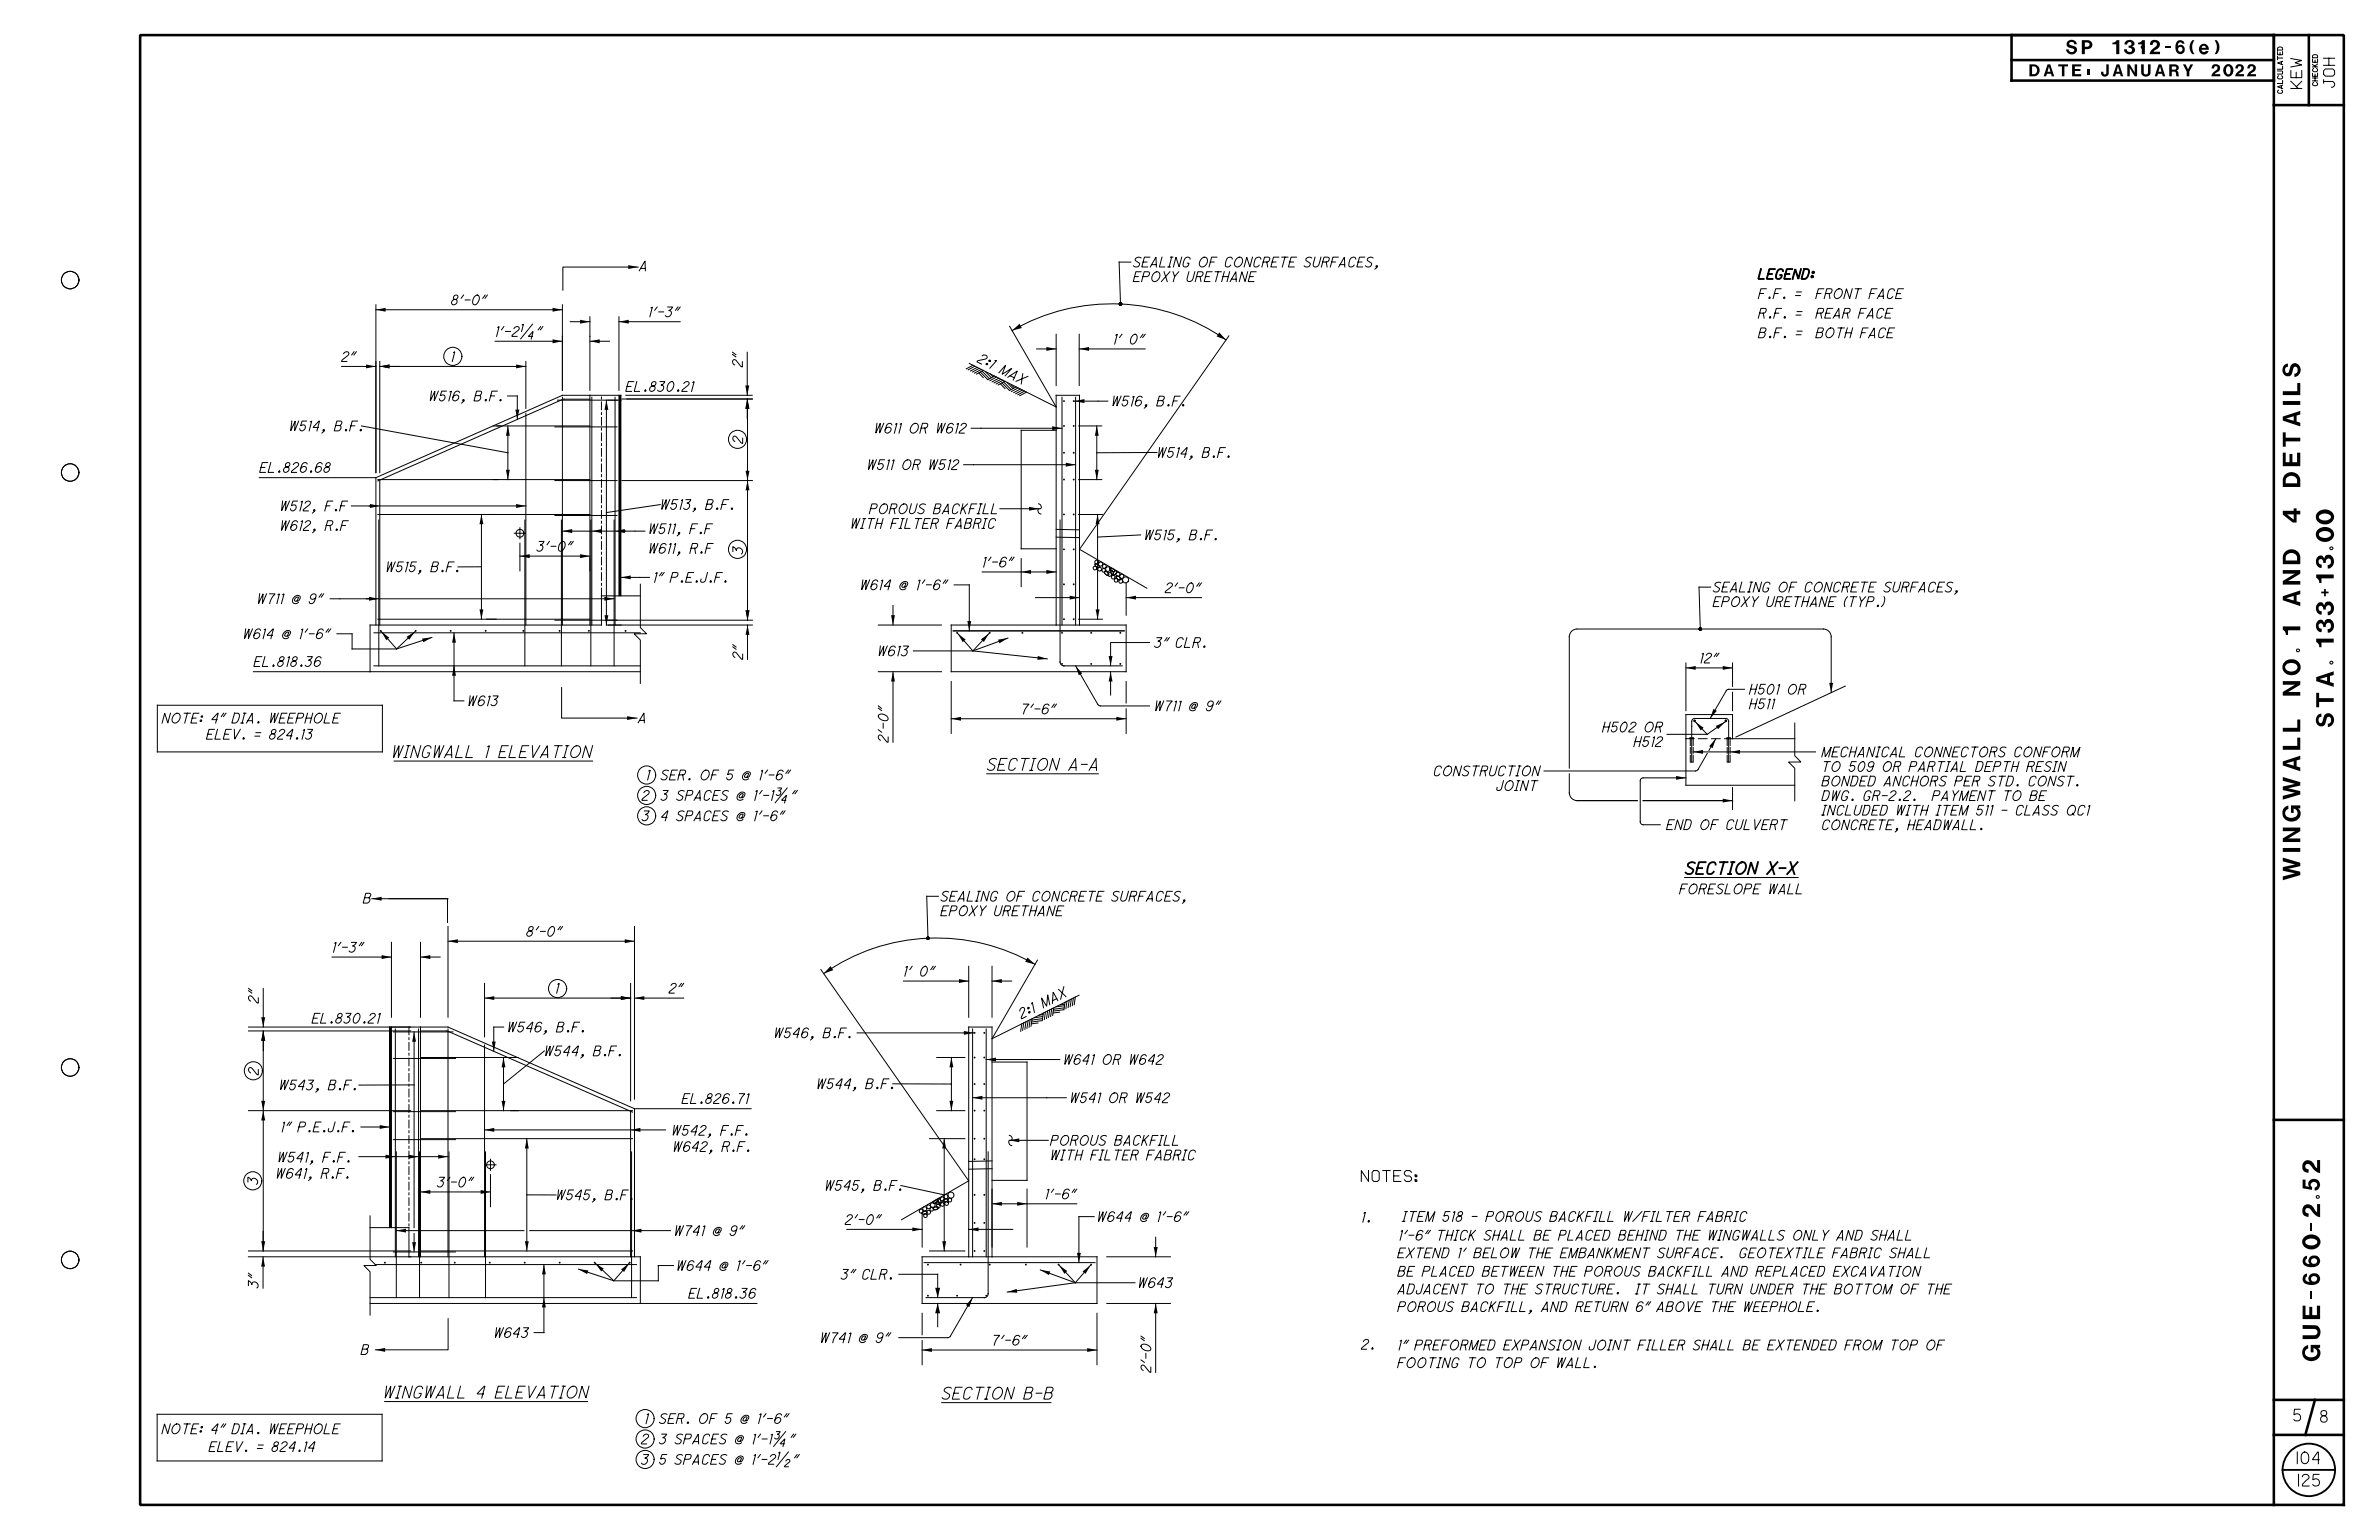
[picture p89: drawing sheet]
<svg xmlns="http://www.w3.org/2000/svg" width="864mm" height="559mm" viewBox="0 0 864 559" stroke-linecap="round" stroke-linejoin="round" font-family="sans-serif">
<defs><g id="words">
<g font-size="6.3">
<text x="847.2" y="242.2" transform="rotate(-90 847.2 242.2)">133+13.00</text>
<text x="835" y="336" transform="rotate(-90 835 336)">WINGWALL NO. 1 AND 4 DETAILS</text>
<text x="842.2" y="496.9" transform="rotate(-90 842.2 496.9)">GUE-660-2.52</text>
</g>
<g font-size="4.3">
<text x="736.7" y="27.7">DATE: JANUARY 2022</text>
<text x="140.7" y="274.9">WINGWALL 1 ELEVATION</text>
<text x="357" y="279.5">SECTION A-A</text>
<text x="610.5" y="317.2">SECTION X-X</text>
<text x="137.7" y="507.3">WINGWALL 4 ELEVATION</text>
<text x="340.6" y="507.7">SECTION B-B</text>
</g>
<g font-size="4.2">
<text x="832.7" y="515.6">5</text>
<text x="842.4" y="516">8</text>
<text x="833.9" y="531.1">104</text>
<text x="834.4" y="539.2">125</text>
</g>
<g font-size="4">
<text x="835.6" y="32.1" transform="rotate(-90 835.6 32.1)">KEW</text>
<text x="847.5" y="31.6" transform="rotate(-90 847.5 31.6)">JOH</text>
<text x="494.2" y="428.7">NOTES:</text>
</g>
<g font-size="3.6">
<text x="232.1" y="98.2">A</text>
<text x="411.4" y="96.9">SEALING OF CONCRETE SURFACES,</text>
<text x="638.3" y="101.2">LEGEND:</text>
<text x="411.4" y="102.2">EPOXY URETHANE</text>
<text x="163.7" y="110.6">8'-0&quot;</text>
<text x="638.3" y="108.3">F.F. =</text>
<text x="659.1" y="108.3">FRONT FACE</text>
<text x="235.4" y="114.9">1'-3&quot;</text>
<text x="638.3" y="115.4">R.F. =</text>
<text x="659.1" y="115.4">REAR FACE</text>
<text x="179.7" y="122.1">1'-2¼&quot;</text>
<text x="404.1" y="124.8">1' 0&quot;</text>
<text x="638.3" y="122.6">B.F. =</text>
<text x="659.1" y="122.6">BOTH FACE</text>
<text x="124" y="131.2">2&quot;</text>
<text x="163.6" y="131.2">1</text>
<text x="354.6" y="131.3" transform="rotate(27 354.6 131.3)">2 : 1 MA X</text>
<text x="269.5" y="133.2" transform="rotate(-90 269.5 133.2)">2&quot;</text>
<text x="227.2" y="142">EL.830.21</text>
<text x="155.7" y="145.5">W516, B.F.</text>
<text x="403.5" y="147.3">W516, B.F.</text>
<text x="105" y="156.3">W514, B.F.</text>
<text x="269.6" y="160.9" transform="rotate(-90 269.6 160.9)">2</text>
<text x="317.4" y="157.2">W611 OR W612</text>
<text x="420" y="166">W514, B.F.</text>
<text x="94.3" y="171.4">EL.826.68</text>
<text x="314.7" y="170.4">W511 OR W512</text>
<text x="101.7" y="185.4">W512, F.F</text>
<text x="239.7" y="184.9">W513, B.F.</text>
<text x="308.7" y="191.7">WITH FILTER FABRIC</text>
<text x="315.5" y="186.4">POROUS BACKFILL</text>
<text x="101.7" y="192.5">W612, R.F</text>
<text x="235.4" y="193.6">W511, F.F</text>
<text x="415.4" y="195.9">W515, B.F.</text>
<text x="194.8" y="200">3'-0&quot;</text>
<text x="235.4" y="200.8">W611, R.F</text>
<text x="269.6" y="201.1" transform="rotate(-90 269.6 201.1)">3</text>
<text x="140" y="207.5">W515, B.F.</text>
<text x="356.5" y="205.7">1'-6&quot;</text>
<text x="237.1" y="211.3">1&quot; P.E.J.F.</text>
<text x="312.3" y="214">W614 @ 1'-6&quot;</text>
<text x="422.9" y="215.1">2'-0&quot;</text>
<text x="621.8" y="214.8">SEALING OF CONCRETE SURFACES,</text>
<text x="93.3" y="219">W711 @ 9&quot;</text>
<text x="621.8" y="220.1">EPOXY URETHANE (TYP.)</text>
<text x="88.2" y="231.8">W614 @ 1'-6&quot;</text>
<text x="269.6" y="239.3" transform="rotate(-90 269.6 239.3)">2&quot;</text>
<text x="318.6" y="238">W613</text>
<text x="419" y="234.9">3&quot; CLR.</text>
<text x="92.2" y="241.8">EL.818.36</text>
<text x="617" y="240.6">12&quot;</text>
<text x="635" y="251.9">H501 OR</text>
<text x="169.7" y="256.1">W613</text>
<text x="419" y="257.9">W711 @ 9&quot;</text>
<text x="635" y="257.2">H511</text>
<text x="58.8" y="262.4">NOTE: 4&quot; DIA. WEEPHOLE</text>
<text x="231.7" y="262.3">A</text>
<text x="370.6" y="259">7'-6&quot;</text>
<text x="70.5" y="268.2">ELEV. = 824.13</text>
<text x="322.4" y="269.3" transform="rotate(-90 322.4 269.3)">2'-0&quot;</text>
<text x="581.7" y="265.6">H502 OR</text>
<text x="593.1" y="270.9">H512</text>
<text x="661.3" y="274.6">MECHANICAL CONNECTORS CONFORM</text>
<text x="520.4" y="281.5">CONSTRUCTION</text>
<text x="661.3" y="279.9">TO 509 OR PARTIAL DEPTH RESIN</text>
<text x="234.6" y="283">1SER. OF 5 @ 1'-6&quot;</text>
<text x="543.2" y="286.9">JOINT</text>
<text x="661.3" y="285.2">BONDED ANCHORS PER STD. CONST.</text>
<text x="233" y="290.4">2</text>
<text x="237.8" y="290.4">3 SPACES @ 1'-1¾&quot;</text>
<text x="661.3" y="290.5">DWG. GR-2.2.</text>
<text x="698.7" y="290.5">PAYMENT TO BE</text>
<text x="233" y="297.8">3</text>
<text x="237.9" y="297.8">4 SPACES @ 1'-6&quot;</text>
<text x="661.3" y="295.8">INCLUDED WITH ITEM 511 - CLASS QC1</text>
<text x="604.9" y="301">END OF CULVERT</text>
<text x="661.3" y="301.1">CONCRETE, HEADWALL.</text>
<text x="131.8" y="327.7">B</text>
<text x="341.5" y="327">SEALING OF CONCRETE SURFACES,</text>
<text x="609.7" y="324.3">FORESLOPE WALL</text>
<text x="341.5" y="332.3">EPOXY URETHANE</text>
<text x="191" y="339.7">8'-0&quot;</text>
<text x="120.5" y="345.5">1'-3&quot;</text>
<text x="327.9" y="354.2">1' 0&quot;</text>
<text x="93.8" y="364" transform="rotate(-90 93.8 364)">2&quot;</text>
<text x="201.5" y="360.4">1</text>
<text x="242.8" y="360.4">2&quot;</text>
<text x="113.2" y="371.3">EL.830.21</text>
<text x="370.8" y="369.7" transform="rotate(-27 370.8 369.7)">2 : 1 MA X</text>
<text x="184.1" y="374.5">W546, B.F.</text>
<text x="280.9" y="376.6">W546, B.F.</text>
<text x="197.6" y="383.1">W544, B.F.</text>
<text x="386" y="386.2">W641 OR W642</text>
<text x="93.8" y="390" transform="rotate(-90 93.8 390)">2</text>
<text x="101.3" y="395.5">W543, B.F.</text>
<text x="296.4" y="395">W544, B.F.</text>
<text x="247.5" y="400.4">EL.826.71</text>
<text x="388.4" y="400.1">W541 OR W542</text>
<text x="101.9" y="410.7">1&quot; P.E.J.F.</text>
<text x="243.9" y="411.9">W542, F.F.</text>
<text x="244.2" y="417.8">W642, R.F.</text>
<text x="381.3" y="415.6">POROUS BACKFILL</text>
<text x="100.8" y="421.7">W541, F.F.</text>
<text x="381.3" y="420.9">WITH FILTER FABRIC</text>
<text x="93.5" y="429.8" transform="rotate(-90 93.5 429.8)">3</text>
<text x="100.1" y="427.6">W641, R.F.</text>
<text x="158.7" y="430.7">3'-0&quot;</text>
<text x="299.4" y="431.9">W545, B.F.</text>
<text x="201.8" y="435.4">W545, B.F.</text>
<text x="379.3" y="435">1'-6&quot;</text>
<text x="398.3" y="443.2">W644 @ 1'-6&quot;</text>
<text x="494.2" y="443.4">1.</text>
<text x="509.1" y="443.2">ITEM 518 - POROUS BACKFILL W/FILTER FABRIC</text>
<text x="244.7" y="448.3">W741 @ 9&quot;</text>
<text x="306.8" y="444.3">2'-0&quot;</text>
<text x="501.7" y="450">1'-6&quot; THICK SHALL BE PLACED BEHIND THE WINGWALLS ONLY AND SHALL</text>
<text x="245.6" y="461">W644 @ 1'-6&quot;</text>
<text x="507.3" y="456.4">EXTEND 1' BELOW THE EMBANKMENT SURFACE.</text>
<text x="631.6" y="456.4">GEOTEXTILE FABRIC SHALL</text>
<text x="93.7" y="467.4" transform="rotate(-90 93.7 467.4)">3&quot;</text>
<text x="305.2" y="464.2">3&quot; CLR.</text>
<text x="413.1" y="467.2">W643</text>
<text x="507.4" y="463.1">BE PLACED BETWEEN THE POROUS BACKFILL AND REPLACED EXCAVATION</text>
<text x="250" y="471.1">EL.818.36</text>
<text x="507.4" y="469.5">ADJACENT TO THE STRUCTURE.</text>
<text x="592.8" y="469.5">IT SHALL TURN UNDER THE BOTTOM OF THE</text>
<text x="507.4" y="475.9">POROUS BACKFILL, AND RETURN 6&quot; ABOVE THE WEEPHOLE.</text>
<text x="179.3" y="485.3">W643</text>
<text x="131" y="491.5">B</text>
<text x="297.7" y="487.2">W741 @ 9&quot;</text>
<text x="360" y="488.1">7'-6&quot;</text>
<text x="494.2" y="489.6">2.</text>
<text x="507.3" y="489.8">1&quot; PREFORMED EXPANSION JOINT FILLER SHALL BE EXTENDED FROM TOP OF</text>
<text x="417.8" y="498" transform="rotate(-90 417.8 498)">2'-0&quot;</text>
<text x="507.3" y="496.3">FOOTING TO TOP OF WALL.</text>
<text x="58.8" y="520.2">NOTE: 4&quot; DIA. WEEPHOLE</text>
<text x="234" y="516.5">1SER. OF 5 @ 1'-6&quot;</text>
<text x="71.4" y="526.7">ELEV. = 824.14</text>
<text x="232.8" y="523.9">2</text>
<text x="237.3" y="523.9">3 SPACES @ 1'-1¾&quot;</text>
<text x="232.8" y="531.3">3</text>
<text x="237.4" y="531.3">5 SPACES @ 1'-2½&quot;</text>
</g>
<g font-size="1.8">
<text x="828.6" y="33.9" transform="rotate(-90 828.6 33.9)">CALCULATED</text>
<text x="841.3" y="31.1" transform="rotate(-90 841.3 31.1)">CHECKED</text>
</g>
</g></defs>
<g fill="none" stroke="#000" stroke-width=".36">
<path d="M231.6 96.9h-27.3v8.4M410.5 95.1h-4.2l.5 15.2M136.5 110.6v60.9M136.5 112.4h67.7M189.5 117.9l.5-.3-.7 2.7M193.3 117.6l-4.3 5.3M204.2 110.6v31M207 116.7h7.1M214.1 114.9v26.7M224.7 114.9v26.7M224.7 116.7h22.2M366.5 118.4l16.9 29.3-31.5-15.8"/>
<path d="M367.4 119.9a72.3 72.3 0 0 1 77.7 3.4M124 133h12.5M137.9 131.2v40.3M137.9 133h53M179.7 123.8h24.5M190.9 131.2v17M193.3 122.1h-1.5l1.7-1.8-.7 2.7M214.1 123.8h7.2M271.3 127.8v15.6M353.2 132.5l-2.4 1.3M353.9 132.9l-2.4 1.3M354.7 133.3l-2.4 1.3"/>
<path d="M355.5 133.7l-2.5 1.3M363.7 138.9l2.7 2.7M376.3 126.6h7.1M383.4 121.3v18.6M391.8 121.3v18.6M391.8 126.6h23.9M446.1 121.9l-54.2 77.4 24.4 14.1M131.2 154.6l53.2 9.7M179 154.6h35.1M184.3 143.7h3.5v8.5M184.4 154.6v19.4M190.9 150v76.8"/>
<path d="M201.4 154.9h22.6M202.4 145.2h23.1M204.2 144.1v82.7M214.1 144.9l-9.9 .1-67 29.5M214.1 143.4v83.4M214.8 144.1v82.7M220.1 145.2v81.6h53M223.3 144.1v82.7M224.7 143.4v72.8M225.8 144.8h47.3M227.2 143.4h45.8M271.3 144.8v7.1"/>
<path d="M271.4 144.8v80.2M352.6 155.4h32.9M368.9 140.4l-2.4 1.3M369.6 140.8l-2.4 1.3M370.4 141.1l-2.4 1.4M371.2 141.5l-2.5 1.4M371.9 141.9l-2.4 1.4M372.6 142.3l-2.4 1.3M383.4 156.1h-12.7v43h12.7M385.5 144.1v82.7M390.1 145.6h12.1M390.5 144.1v82.7"/>
<path d="M391.5 154.6h8.4M398.1 154.6v19.4M94.1 173.3h42.4M136.5 173.3v53.5M136.5 173.3l67.7-29.9h21.2v72.8M137.2 174h76.9M137.9 174v52.8M201.4 174.4h22.6M225.8 174.4h47.3M349.8 168.6h40.7M391.5 174h8.4M420 164.2l-21.9 .1"/>
<path d="M127.6 183.6h63.3M134 183.7h2.5M137.2 186.7h76.9M137.5 188.7v52.9M174.8 186.7v38M186.7 193.5h4.1M188.7 191.5v4M188.7 197.1v10.1M190.5 188.7v52.9M201.4 187h22.6M203.8 188.7v52.9M204.2 192.7h29.9"/>
<path d="M214.5 188.7v52.9M222.9 188.7v52.9M239.7 183.1l-19.6 2.9M363 184.6h14.1M377 182.8a1 1 0 0 1 1 1.1 1 1 0 0 1-1.1 .9 1.26 1.26 0 0 0 1 1.7M383.4 192.1l8.5 .2M383.4 194.9l8.5 .2M384.8 188.7v51.5M391.5 186.7h8.7M398.4 186.7v38M414.1 194.1l-15.7 .8M119.8 217.3h103.1"/>
<path d="M174.8 205.7h-8.6M188.7 201.8h25.4M225.4 209.5h10.4M232.4 212v15.7l2.3 2.3h-4.5l2.2 2.2v15.8M232.4 216.2h-14.1v10.6h-84v16.9M324.2 219.7v7.1M346.4 212.2h5.5v16.7M356.6 207.5h26.8M370.7 202.7v10.2M375.9 216.9h16M397.6 204.6a1.01 1.01 0 0 1 1 .3 1.01 1.01 0 0 1 .2 1.1l-1-.5zM401 207.4a.99 .99 0 0 1 1.1 .3 .99 .99 0 0 1 .1 1.1l-.8-.4z"/>
<path d="M402.9 206.3a1.16 1.16 0 0 1 1.6 1.1l-1-.2zM403.3 207a.94 .94 0 0 1 .6 1.5l-.6-.6zM404.6 207.3l.4-.2a.85 .85 0 0 1 .3 .9 .85 .85 0 0 1-.8 .6l-.4-.1v-.3zM405.2 209a1.02 1.02 0 0 1 1.1 .3 1.02 1.02 0 0 1 .2 1.1l-1-.5zM408.8 211.5v11.7M408.8 216.9h27.3M621 213h-4.2l.4 15.2M135.7 229.6h96.7M137.2 224.7h76.9M138.4 229.2l5.6 6.3 12.8-4.2M150.7 229.2l-6.7 6.3h-16.2v-5.5h-5.5M164.8 229.6v24.7h3.6"/>
<path d="M201.4 225h71.7M271.4 226.8v12.5M318.8 226.8h23M331.5 236.2h21.7M345.3 226.8h63.5v16.9h-63.5zM346 228.9h62.1M347.7 229.9l5.5 6.3M353.2 236.2l27 2.9M359 229.9l-5.8 6.3M365.9 231.5l-12.7 4.7M383.4 226.8v-83.4h8.5v83.4M391.5 224.7h8.7"/>
<path d="M417.3 233.2h-14.1v8.4M57.1 255.9h81.7v16.9h-81.7zM92 243.7h140.4M135.7 241.6h96.7M203.9 249.5v11.1h27.3M318.8 243.7h23M324.2 243.7v25.6M345.3 247.3v18.8M384.8 240.2l.3 .8 .9 .6h21.4M384.8 240.2h.1M390.5 241.6l8.4 14.4 18.4 .2M403.2 243.7v8.5"/>
<path d="M408.8 247.3v7.8M408.8 257.2v8.9M612 240.6v17.3M612 242.4h16.9M628.9 240.6v8.5M628.9 251.2v6.7M633.3 250.1h-5.7l-.8 .3-6 10.3M664.7 251.3v-20.2a2.83 2.83 0 0 0-2.8-2.9h-89.4a2.83 2.83 0 0 0-2.8 2.9v47.6M669.9 249l-39.7 18.4M143.1 276.2h72M345.3 260.8h63.5M605.2 266.5h14.5"/>
<path d="M612 268h2.9M613.4 268v-.3h1.4v.3M613.6 268v2.5M613.6 271.2v2.1M613.6 274v2.5M613.8 276.5h.7M614.1 263.5h.1M614.1 276.5v-14.7l.3-.8 .6-.3h11.6l.6 .3 .3 .6v14.9M614.6 268v2.5M614.6 271.2v2.1M614.6 274v2.5M614.6 272.8h44.5"/>
<path d="M615.5 262l4.2 4.5M616.5 268h3.2M619.8 273.4l-3.4 5.8-.9 .6h-55M621.3 268h3.2M622.9 268l-2.5 4.3M626 268h25.5M626.2 262l-6.5 4.5M626.8 268v-.3h1.4v.3M627 268v2.5M627 271.2v2.1M627 274v2.5M627.2 276.5h.7"/>
<path d="M628.1 268v2.5M628.1 271.2v2.1M628.1 274v2.5M628.9 268v-8.7h-16.9v25.6h39.5M651.5 262.4v11.8l2.3 2.3h-4.5l2.2 2.3v11.8M282.4 285.9h1.4l-.3 .6-.8 .4a.88 .88 0 0 1 .7 1.2 .88 .88 0 0 1-1.3 .5l-.3-.3M285.3 290.4h-1.5l1.7-1.8-.7 2.7M285.8 285.9l-4.4 5.4M358.2 280.8h40.5M569.7 280.8v6.9a2.89 2.89 0 0 0 2.8 2.8h21.9M596.5 290.5h32.4M612 282.3h-15.5l-.9 .4-.2 .6 .1 15.2 .3 .6 .7 .2h6.2"/>
<path d="M628.9 285.8v7.9M611.5 318.4h41.2M135 326.1h27.5v8.6M141.3 326.1h21.3M162.6 336.2v32.9M230.3 336.2v62.5M340.6 325.2h-4.2l.5 15.2M95.6 358.7v14M120.5 347.3h21.6M142.1 341.9v27.2M152.6 347.3h7.2M152.6 341.9v27.2"/>
<path d="M162.6 341.5h67.7M175.9 356.8v19.4M228.9 356.8v42.7M298 351.8l53.6 76.7-24.4 14.1M327.9 356h23.7M351.6 350.6v18.5M360.1 350.6v18.5M360.1 356h7.1M375.7 349.9a71.5 71.5 0 0 0-76.7 3.4M376.6 348.4l-16.5 28.5 31.6-15.8M90.2 372.7h72.4l67.7 29.6M90.2 374.1h58.9"/>
<path d="M95.6 374.1v79.8M141.4 372.7v72.8M142.1 372.7v72.8M142.8 374.4h21.6M143.5 373.4v82.6M150.3 374.4v71.1M151.9 373.4v82.6M152.6 374.1l10 .1 67 29.3M152.6 372.7v83.3M162.6 373.4v82.6M175.9 379.2v76.8M175.9 362.2h53"/>
<path d="M182.8 372.7h-3.6v8.8M230.3 362.2h17.9M311.2 374.8h42.2M353.1 373.4v82.6M358 373.4v82.6M370.9 371.5l-.4 2.7M371.6 371.2l-.4 2.7M372.4 370.7l-.4 2.8M373.2 370.4l-.4 2.7M373.9 370l-.3 2.7M374.6 369.6l-.3 2.8M376.8 371.2l-2.4 .3"/>
<path d="M378.2 370.3l-3.7 .5M390.3 361.8l-.3 2.8M142.8 384.1h22.5M150.3 393.7h-20M152.6 383.7h35.5M182.8 383.7v19.3M197.6 381.4l-14.8 11.9M324.1 393.3h21.3M340 383.7h10.2M345.4 383.7v19.3M353.1 398.3h34M358 384.5h26.7"/>
<path d="M360.1 385.4h12.7v42.9h-12.7M90.2 403h58.9M130.3 419.7h32.3M131 408.9h10.4M142.8 413.5h22.5M142.8 403.4h22.5M143.9 418v52.9M152.3 418v52.9M152.6 413.2h77M152.6 403h77M163 418v52.9M175.9 410h65.7"/>
<path d="M176.2 418v52.9M191.2 413.2v40.7M228.9 403v53M229.3 418v52.9M230.3 402.3v53.7M230.3 402.3h42.4M337.4 413.2h12.8M340 403h10.2M342.8 413.2v40.7M358.7 418v51.6l-.5 .9-.9 .4M366.4 412a1 1 0 0 1 1 1 1 1 0 0 1-1.1 1 1.26 1.26 0 0 0 1 1.7M366.4 413.8h14.1"/>
<path d="M152.6 432.5h25.4M176 422.7h4.1M178 420.7v4M178 426.2v11.6M191.2 433.6h10.6M327 430.2l15.8 3.4M334.8 439.9l.6-.4a.61 .61 0 0 1 1.1 .3 .61 .61 0 0 1-.8 .7l-.5 .1a.39 .39 0 0 1-.5-.2 .39 .39 0 0 1 .1-.5zM338.9 438.3l.6-.4a.61 .61 0 0 1 1.1 .3 .61 .61 0 0 1-.8 .7l-.6 .1a.36 .36 0 0 1-.4-.3 .36 .36 0 0 1 .1-.4zM340.5 435.6v-.5a.85 .85 0 0 1 1 .2 .85 .85 0 0 1 .1 1l-.3 .3-.5-.4M340.5 435.6a1.05 1.05 0 0 0-1.1 .1 1.05 1.05 0 0 0-.5 1l.6-.1M340.5 435.6l.3 .6M340.5 435.6l-1 1"/>
<path d="M340.7 436.2l.5 .3a.98 .98 0 0 1-1.7 .1M340.7 436.2h-.9l-.3 .4M342.5 435.4l.6-.3a.61 .61 0 0 1 1 .2 .61 .61 0 0 1-.7 .8h-.6a.4 .4 0 0 1-.4-.2 .4 .4 0 0 1 .1-.5zM360.1 421.3l-8.5 .1M360.1 424.1l-8.5 .2M360.1 436.8h30.8M372.8 431.5v21M90.2 456h142.2v17M90.2 453.9h58.9M95.5 446.8v7.1M95.5 456v11.4M134.3 441.2v15.8l2.3 2.2h-4.5l2.2 2.3v15.7"/>
<path d="M134.3 445.5h14.1v10.5M136.2 458.9h94.8M142.8 454.3h22.5M143.9 446.5h46.3M150.3 447.6v6.7M152.6 453.9h77M192.3 446.5h51.1M197.4 458.9v24.7h-3.5M216.1 458.4l6.7 6.3h16.2v-5.5h5.5M228.4 458.4l-5.6 6.3-12.8-4.2M307.4 446.1h27.4M334.8 456h63.4v17h-63.4z"/>
<path d="M334.8 440.8v11.7M335.5 458.2h62M337.4 453.9h12.8M351.6 446.1h16M351.6 456v-83.3h8.5v83.3M384.5 459.1l5.8 6.4M395.9 459.1l-5.6 6.4M397.2 441.5h-5.5v16.7M401.8 456h23.1M419.5 448.9v7.1M134.3 470.9h96.7M134.3 473h140.5"/>
<path d="M162.7 478.5v11.3h-26.4M326.3 462.4h14.1v8.5M334.8 476.5v7.8M336.2 470.9h21.1M340.4 473v8.4M353.1 470.9l-8.5 14.3-18.3 .2M357.3 470.9h.1M377.6 460.8l12.7 4.7M390.3 465.5h21.7M390.3 465.5l-24.6 3.3M398.2 476.5v18.7M401.8 473h23.1"/>
<path d="M419.5 473v25M334.8 486.4v8.8M334.8 489.9h63.4M57 513.2h81.7v16.9h-81.7zM139.6 508.6h73.7M281.9 519.5h1.3l-.3 .5-.8 .5a.87 .87 0 0 1 .7 1.2 .87 .87 0 0 1-1.4 .3l-.2-.2M285.2 519.5l-4.4 5.3M341.8 509h39.7M282.7 527.2l.5-.3-.8 2.7M284.7 523.9h-1.5l1.7-1.7-.7 2.7M285.3 530.1a.66 .66 0 0 1 .9-.6 .66 .66 0 0 1 .3 1.1l-1.8 1.6h1.5M286.2 526.9l-4.4 5.3"/>
<circle cx="25.5" cy="101.6" r="3.2"/>
<circle cx="164.4" cy="129.3" r="3.3"/>
<circle cx="267.7" cy="159.4" r="3.3"/>
<circle cx="25.5" cy="171.5" r="3.2"/>
<circle cx="188.7" cy="193.5" r="1.41"/>
<circle cx="267.7" cy="199.3" r="3.3"/>
<circle cx="397.5" cy="206.1" r=".66"/>
<circle cx="398.2" cy="204" r=".74"/>
<circle cx="399.2" cy="206.5" r=".7"/>
<circle cx="399.5" cy="204.7" r=".77"/>
<circle cx="400.7" cy="207" r=".67"/>
<circle cx="400.9" cy="205.5" r=".71"/>
<circle cx="402.2" cy="206.5" r=".86"/>
<circle cx="402.8" cy="208.5" r=".7"/>
<circle cx="404.1" cy="209.4" r=".67"/>
<circle cx="405.2" cy="210.6" r=".67"/>
<circle cx="405.8" cy="208.4" r=".74"/>
<circle cx="406.8" cy="210.9" r=".7"/>
<circle cx="407.2" cy="209.1" r=".78"/>
<circle cx="408.6" cy="210.4" r="1.09"/>
<circle cx="234.7" cy="288.6" r="3.3"/>
<circle cx="234.7" cy="281.2" r="3.3"/>
<circle cx="234.7" cy="296" r="3.3"/>
<circle cx="202.4" cy="358.7" r="3.3"/>
<circle cx="25.5" cy="387.3" r="3.2"/>
<circle cx="92" cy="388.5" r="3.3"/>
<circle cx="91.7" cy="428.5" r="3.3"/>
<circle cx="178" cy="422.7" r="1.41"/>
<circle cx="334.4" cy="439.5" r=".74"/>
<circle cx="335.7" cy="438.6" r=".78"/>
<circle cx="337.1" cy="437.9" r=".71"/>
<circle cx="337.1" cy="439.9" r=".7"/>
<circle cx="338.2" cy="438.8" r=".66"/>
<circle cx="338.6" cy="437.2" r=".86"/>
<circle cx="340.6" cy="437.7" r=".7"/>
<circle cx="342.1" cy="435.1" r=".73"/>
<circle cx="342.1" cy="437" r=".67"/>
<circle cx="343.4" cy="434.2" r=".78"/>
<circle cx="343.6" cy="436.7" r=".67"/>
<circle cx="344.8" cy="435.5" r=".7"/>
<circle cx="345.2" cy="433.7" r="1.09"/>
<circle cx="25.5" cy="457.2" r="3.2"/>
<circle cx="335.9" cy="441.1" r=".65"/>
<circle cx="234.2" cy="514.7" r="3.3"/>
<circle cx="234.2" cy="522.2" r="3.3"/>
<circle cx="234.2" cy="529.6" r="3.3"/>
</g>
<path d="M50.9 12.7h799.9v533.4h-799.9zM838.1 12.7v25.4M730.2 21.8h95.2M825.4 29.2h-95.2v-16.5h95.2v533.4M825.4 38.1h25.4M825.4 406.4h25.4M825.4 508h25.4M840.4 508l-3.5 12.7M825.4 520.7h25.4" fill="none" stroke="#000" stroke-width=".93"/>
<g fill="none" stroke="#000" stroke-width=".68">
<path d="M828.6 533.4h19.1"/>
<circle cx="838.1" cy="533.4" r="9.5"/>
</g>
<g fill="#000">
<path d="M785.8 16.8h2.2v.6h-2.2zM228.1 96.2l3.5 .7-3.5 .7zM136.5 112.4l3.5-.7v1.4zM200.6 111.7l3.6 .7-3.6 .7zM210.6 116l3.5 .7-3.5 .7zM224.7 116.7l3.5-.7v1.4zM367.4 119.9l2.7-2.4 .8 1.5zM132.9 132.3l3.6 .7-3.6 .7zM137.9 133l3.5-.7v1.4zM187.4 132.3l3.5 .7-3.5 .7zM200.6 123.1l3.6 .7-3.6 .8zM214.1 123.8l3.6-.7v1.5z"/>
<path d="M270.5 139.9h1.5l-.7 3.5zM379.8 125.9l3.6 .7-3.6 .7zM391.8 126.6l3.5-.7v1.4zM442.6 120.6l2.5 2.7-3.5-1.2zM184.4 154.6l.7 3.5h-1.4zM187.1 148.6h1.4l-.7 3.6zM220.1 145.2l.7 3.5h-1.4zM224.7 143.4h.7v72.8h-.7zM271.3 144.8l.7 3.5h-1.5zM271.4 144.8l.7 3.5h-1.4zM382 154.7l3.5 .7-3.5 .7zM390.1 145.6l3.6-.8v1.5z"/>
<path d="M398.1 154.6l.8 3.5h-1.5zM183.7 170.5h1.4l-.7 3.5zM271.4 174.4l.7 3.5h-1.4zM270.7 170.8h1.4l-.7 3.6zM386.9 167.9l3.6 .7-3.6 .7zM397.4 170.5h1.5l-.8 3.5zM134.3 182.9l3.6 .7-3.6 .7zM174.8 186.7l.7 3.5h-1.4zM187.4 182.9l3.5 .7-3.5 .7zM204.2 192.7l3.5-.7v1.4zM214.8 192.7l3.6-.7v1.4zM223.3 192.7l3.5-.7v1.4z"/>
<path d="M373.6 183.9l3.5 .7-3.5 .7zM398.4 186.7l.7 3.5h-1.4zM133.9 216.6l3.6 .7-3.6 .7zM188.7 201.8l3.6-.7v1.4zM210.6 201.1l3.5 .7-3.5 .7zM219.4 216.6l3.5 .7-3.5 .7zM225.4 209.5l3.6-.7v1.4zM370.7 207.5l3.6-.7v1.4zM379.8 206.8l3.6 .7-3.6 .7zM388.3 216.1l3.6 .8-3.6 .7zM408.8 216.9l3.6-.8v1.5zM138.4 229.2l2.9 2.2-1.1 .9z"/>
<path d="M147.6 231.1l3.1-1.9-2.1 2.9zM153.2 231.7l3.6-.4-3.1 1.7zM164.8 229.6l.7 3.6h-1.4zM174.1 221.1h1.4l-.7 3.6zM219.4 223.2h1.4l-.7 3.6zM271.4 226.8l.7 3.6h-1.4zM270.7 221.5h1.4l-.7 3.5zM323.5 223.2h1.4l-.7 3.6zM347.7 229.9l2.9 2.2-1.1 .9zM351.2 225.4h1.4l-.7 3.5zM356.1 232l2.9-2.1-1.8 3zM362.3 232.1l3.6-.6-3.1 1.9z"/>
<path d="M376.7 238l3.5 1.1-3.6 .3zM397.7 221.1h1.4l-.7 3.6zM402.4 238.1h1.5l-.7 3.5zM164.8 241.6l.7 3.6h-1.4zM227.6 259.9l3.6 .7-3.6 .7zM324.2 243.7l.7 3.6h-1.4zM390.5 241.6l2.4 2.7-1.3 .7zM403.2 243.7l.7 3.6h-1.5zM612 242.4l3.6-.7v1.4zM622 257.2l1.2 .8-2.4 2.7zM625.4 241.7l3.5 .7-3.5 .7zM664 247.8h1.4l-.7 3.5z"/>
<path d="M345.3 260.8l3.6-.7v1.4zM405.2 260.1l3.6 .7-3.6 .7zM613.4 267.7h1.4v.3h-1.4zM615.5 262l2.9 2.1-1 .9zM614.6 272.8l3.6-.7v1.4zM622.9 268l-1.2 3.5-1.2-.7zM622.9 263.4l3.3-1.4-2.5 2.6zM626.8 267.7h1.4v.3h-1.4zM628.1 272.8l3.5-.7v1.4zM608.4 281.6l3.6 .7-3.6 .7zM625.4 289.8l3.5 .7-3.5 .7zM135 326.1l3.5-.7v1.4z"/>
<path d="M138.5 346.6l3.6 .7-3.6 .7zM152.6 347.3l3.6-.7v1.4zM162.6 341.5l3.6-.7v1.4zM226.8 340.8l3.5 .7-3.5 .7zM301.5 350.6l1 1.4-3.5 1.3zM348.1 355.2l3.5 .8-3.5 .7zM360.1 356l3.6-.8v1.5zM373 347.5l2.7 2.4-3.6-.9zM95.6 374.1l.7 3.5h-1.5zM94.8 369.1h1.5l-.7 3.6zM141.4 372.7h.7v72.8h-.7zM150.3 374.4l.7 3.6h-1.4z"/>
<path d="M175.9 362.2l3.5-.7v1.4zM178.5 377.9h1.5l-.8 3.6zM225.4 361.5l3.5 .7-3.5 .7zM230.3 362.2l3.6-.7v1.4zM349.9 374.1l3.5 .7-3.5 .7zM94.8 399.5h1.5l-.7 3.5zM182.8 383.7l.7 3.6h-1.4zM182.1 399.5h1.4l-.7 3.5zM345.4 383.7l.7 3.6h-1.4zM344.7 399.5h1.4l-.7 3.5zM353.1 398.3l3.5-.7v1.4zM358 384.5l3.6-.7v1.4z"/>
<path d="M95.6 403l.7 3.6h-1.5zM137.8 408.2l3.6 .7-3.6 .7zM139.9 419l3.6 .7-3.6 .7zM148.4 419l3.5 .7-3.5 .7zM159.1 419l3.5 .7-3.5 .7zM175.9 410l3.5-.7v1.4zM191.2 413.2l.7 3.5h-1.4zM228.9 410l3.6-.7v1.4zM342.8 413.2l.7 3.5h-1.4zM366.4 413.8l3.6-.7v1.4zM152.6 432.5l3.6-.7v1.4zM174.5 431.8l3.5 .7-3.5 .7z"/>
<path d="M360.1 436.8l3.6-.7v1.4zM369.3 436.1l3.5 .7-3.5 .7zM95.5 456l.7 3.6h-1.4zM94.8 450.4h1.5l-.7 3.5zM143.9 446.5l3.5-.7v1.5zM149.6 450.7h1.4l-.7 3.6zM190.5 450.4h1.4l-.7 3.5zM229.3 446.5l3.5-.7v1.5zM331.2 445.4l3.6 .7-3.6 .7zM342.1 450.4h1.4l-.7 3.5zM351.6 446.1l3.6-.7v1.4zM390.9 454.6h1.5l-.7 3.6z"/>
<path d="M418.8 452.5h1.5l-.8 3.5zM197.4 458.9l.8 3.5h-1.5zM197.4 470.9l.8 3.5h-1.5zM210 460.5l3.6 .5-.5 1.3zM216.1 458.4l3.1 1.9-1 1.1zM225.5 460.6l2.9-2.2-1.8 3.1zM340.4 473l.9 3.5h-1.8zM339.5 467.3h1.8l-.9 3.6zM353.1 470.9l-1.2 3.4-1.2-.7zM365.7 468.8l3.4-1.1 .2 1.4zM377.6 460.8l3.6 .6-.4 1.3zM384.5 459.1l2.9 2.1-1 1z"/>
<path d="M393 461.3l2.9-2.2-1.8 3.1zM419.5 473l.8 3.5h-1.5zM136.3 489.8l3.5-.7v1.4zM334.8 489.9l3.5-.7v1.4zM394.7 489.2l3.5 .7-3.5 .7z"/>
<path d="M750.6 15a2 2 0 0 1 3.3 1.1h-.9a.88 .88 0 0 0-.9-.9 .88 .88 0 0 0-.9 .9l1.4 .6a1.64 1.64 0 0 1 1.2 2.1 1.64 1.64 0 0 1-2.3 .9l-1-.6-.4-.6-.1-.5 1-.1a1.01 1.01 0 0 0 .9 1 1.01 1.01 0 0 0 1.1-.9l-2.1-.8-.6-.5-.1-1.1z" fill-rule="evenodd"/>
<path d="M755.7 14.6v5h1.1v-1.7a1.89 1.89 0 0 0 2.1-.4 1.89 1.89 0 0 0 .5-2l-1-.9zM756.8 15.4h1a.78 .78 0 0 1 .7 .8 .78 .78 0 0 1-.7 .8h-1z" fill-rule="evenodd"/>
<path d="M766.8 15.5a1.54 1.54 0 0 0 1.5-.9h1v5h-1.1v-3.5h-1.4z" fill-rule="evenodd"/>
<path d="M771.6 15.1a1.78 1.78 0 0 1 2.1-.6 1.78 1.78 0 0 1 1.1 1.8l-.8 .6a1.31 1.31 0 0 1 .9 1.8 2.1 2.1 0 0 1-2.2 1 2.1 2.1 0 0 1-1.7-1.8h1.1a.87 .87 0 0 0 1 1 .87 .87 0 0 0 .6-1.3l-1-.3v-.7a.78 .78 0 0 0 1-.5 .78 .78 0 0 0-.7-1 .78 .78 0 0 0-.8 .8v.3l-1-.1z" fill-rule="evenodd"/>
<path d="M776.1 15.5a1.54 1.54 0 0 0 1.5-.9h1v5h-1.1v-3.5h-1.4z" fill-rule="evenodd"/>
<path d="M780.8 15a1.9 1.9 0 0 1 3.1 .4 1.9 1.9 0 0 1-1.5 2.8l-.7 .6h2.4v.8h-3.8l.2-.7 .8-1a3 3 0 0 0 1.7-2.1 .8 .8 0 0 0-1-.5 .8 .8 0 0 0-.6 1h-.9z" fill-rule="evenodd"/>
<path d="M790.4 14.9a3.1 3.1 0 0 0 .6 4.6 1.65 1.65 0 0 0 2.1-1.6 1.65 1.65 0 0 0-2.2-1.5l-.3 .3a.88 .88 0 0 1 .4-1.2 .88 .88 0 0 1 1.2 .3h.8a1.62 1.62 0 0 0-2.6-.9zM790.6 17.9a.85 .85 0 0 1 1.7 0 .85 .85 0 0 1-1.7 0z" fill-rule="evenodd"/>
<path d="M795.8 14.6h.8a4.4 4.4 0 0 0 0 5h-.8a3.8 3.8 0 0 1 0-5z" fill-rule="evenodd"/>
<path d="M799.1 16.2a1.88 1.88 0 0 0-.4 3 1.88 1.88 0 0 0 3-.6l-.9-.1a.88 .88 0 0 1-1 .4 .88 .88 0 0 1-.7-.8h2.7a1.85 1.85 0 0 0-.7-1.9 1.85 1.85 0 0 0-2 0zM799.4 16.9a.79 .79 0 0 1 .8-.3 .79 .79 0 0 1 .6 .8h-1.5z" fill-rule="evenodd"/>
<path d="M803.9 14.6h.8a3.7 3.7 0 0 1 0 5h-.8a4.4 4.4 0 0 0 0-5z" fill-rule="evenodd"/>
<path d="M807.8 23.7a2.24 2.24 0 0 0-.6 2.7 2.24 2.24 0 0 0 2.4 1.3 2.28 2.28 0 0 0 1.1-2.7 2.28 2.28 0 0 0-2.3-1.6zM808.5 24.2a1.16 1.16 0 0 1 1.2 .5 1.16 1.16 0 0 1 0 1.3 .87 .87 0 0 1-1 1 .87 .87 0 0 1-.7-1.2z" fill-rule="evenodd"/>
<path d="M184.3 164.1l.2 .3h-.3z" fill-rule="evenodd"/>
<path d="M220 185.9l.3 .2h-.3z" fill-rule="evenodd"/>
<path d="M840.8 251.4h1.1v1.9h5.3v1.4h-5.3v1.9h-1.1z" fill-rule="evenodd"/>
<path d="M840.8 245.7v1.5l6.4 2v-1.3l-1.4-.4v-2.2l1.4-.4v-1.3zM842 246.4l2.8-.8v1.6z" fill-rule="evenodd"/>
<path d="M841.5 259.3l1.1-.4 .1 1.2a1.09 1.09 0 0 0-1.1 1.1 1.09 1.09 0 0 0 1.2 1.1l.6-1.7a1.97 1.97 0 0 1 2.3-1.7 1.97 1.97 0 0 1 1.6 2.4l-.4 1.3-1 1-.9 .2v-1.2a1.26 1.26 0 0 0 1.2-1.2 1.26 1.26 0 0 0-1.1-1.3l-.5 .6a3.6 3.6 0 0 1-1.1 2.7 2.2 2.2 0 0 1-2.5-.8 2.2 2.2 0 0 1 0-2.6z" fill-rule="evenodd"/>
<path d="M182.7 393.2l.2 .3h-.3z" fill-rule="evenodd"/>
<path d="M345.2 393.2h.3v.3h-.3z" fill-rule="evenodd"/>
<path d="M342.7 433.4l.2 .1v.2h-.3z" fill-rule="evenodd"/>
<circle cx="777.8" cy="17.1" r=".72"/>
<circle cx="406.7" cy="110.3" r=".63"/>
<circle cx="406.8" cy="110.3" r=".64"/>
<circle cx="386.2" cy="145.5" r=".34"/>
<circle cx="386.2" cy="154.6" r=".34"/>
<circle cx="389.8" cy="154.6" r=".34"/>
<circle cx="389.8" cy="145.5" r=".34"/>
<circle cx="386.2" cy="164.3" r=".34"/>
<circle cx="386.2" cy="174" r=".34"/>
<circle cx="389.8" cy="164.3" r=".34"/>
<circle cx="389.8" cy="174" r=".34"/>
<circle cx="398.1" cy="164.3" r=".18"/>
<circle cx="386.2" cy="186.7" r=".34"/>
<circle cx="386.2" cy="199.3" r=".34"/>
<circle cx="389.8" cy="186.7" r=".34"/>
<circle cx="389.8" cy="199.3" r=".34"/>
<circle cx="398.4" cy="194.9" r=".18"/>
<circle cx="174.8" cy="205.7" r=".18"/>
<circle cx="386.2" cy="212" r=".34"/>
<circle cx="389.8" cy="212" r=".34"/>
<circle cx="138.2" cy="228.9" r=".34"/>
<circle cx="150.9" cy="228.9" r=".34"/>
<circle cx="163.6" cy="228.9" r=".34"/>
<circle cx="176.3" cy="228.9" r=".34"/>
<circle cx="190" cy="228.9" r=".34"/>
<circle cx="203.1" cy="228.9" r=".34"/>
<circle cx="213.8" cy="228.9" r=".34"/>
<circle cx="227.1" cy="228.9" r=".35"/>
<circle cx="347.4" cy="229.6" r=".34"/>
<circle cx="359.3" cy="229.6" r=".34"/>
<circle cx="371.1" cy="229.6" r=".34"/>
<circle cx="385.5" cy="229.6" r=".34"/>
<circle cx="386.2" cy="224.7" r=".34"/>
<circle cx="389.8" cy="224.7" r=".34"/>
<circle cx="396.1" cy="229.6" r=".34"/>
<circle cx="406.7" cy="229.6" r=".35"/>
<circle cx="617.2" cy="228.2" r=".64"/>
<circle cx="385.5" cy="240.9" r=".34"/>
<circle cx="396.1" cy="240.9" r=".34"/>
<circle cx="406.7" cy="240.9" r=".35"/>
<circle cx="615.1" cy="261.6" r=".5"/>
<circle cx="626.5" cy="261.6" r=".5"/>
<circle cx="336.9" cy="340.4" r=".64"/>
<circle cx="353.8" cy="374.8" r=".34"/>
<circle cx="357.3" cy="374.8" r=".34"/>
<circle cx="150.3" cy="393.7" r=".18"/>
<circle cx="353.8" cy="383.7" r=".34"/>
<circle cx="353.8" cy="393.4" r=".34"/>
<circle cx="357.3" cy="383.7" r=".34"/>
<circle cx="357.3" cy="393.4" r=".34"/>
<circle cx="353.8" cy="403" r=".34"/>
<circle cx="353.8" cy="413.2" r=".34"/>
<circle cx="357.3" cy="403" r=".34"/>
<circle cx="357.3" cy="413.2" r=".34"/>
<circle cx="191.2" cy="433.6" r=".18"/>
<circle cx="353.8" cy="420.6" r=".34"/>
<circle cx="353.8" cy="433.6" r=".34"/>
<circle cx="357.3" cy="420.6" r=".34"/>
<circle cx="357.3" cy="433.6" r=".34"/>
<circle cx="139.7" cy="458.2" r=".34"/>
<circle cx="152.9" cy="458.2" r=".34"/>
<circle cx="165.1" cy="458.2" r=".34"/>
<circle cx="177.8" cy="458.2" r=".34"/>
<circle cx="190.5" cy="458.2" r=".34"/>
<circle cx="203.2" cy="458.2" r=".34"/>
<circle cx="215.9" cy="458.2" r=".34"/>
<circle cx="228.6" cy="458.2" r=".34"/>
<circle cx="336.9" cy="458.9" r=".34"/>
<circle cx="348.7" cy="458.9" r=".34"/>
<circle cx="353.8" cy="453.9" r=".34"/>
<circle cx="353.8" cy="443.7" r=".34"/>
<circle cx="357.3" cy="443.7" r=".34"/>
<circle cx="357.3" cy="453.9" r=".34"/>
<circle cx="359.3" cy="458.9" r=".34"/>
<circle cx="372.4" cy="458.9" r=".34"/>
<circle cx="384.3" cy="458.9" r=".34"/>
<circle cx="396.1" cy="458.9" r=".33"/>
<circle cx="336.9" cy="470.2" r=".34"/>
<circle cx="347.4" cy="470.2" r=".34"/>
<circle cx="358" cy="470.2" r=".34"/>
</g>
<path d="M218.3 216.2v-72.8M148.4 372.7v72.8" fill="none" stroke="#000" stroke-width=".36" stroke-dasharray="2.8 1.1 .7 1.1"/>
<use href="#words"/>
</svg>
